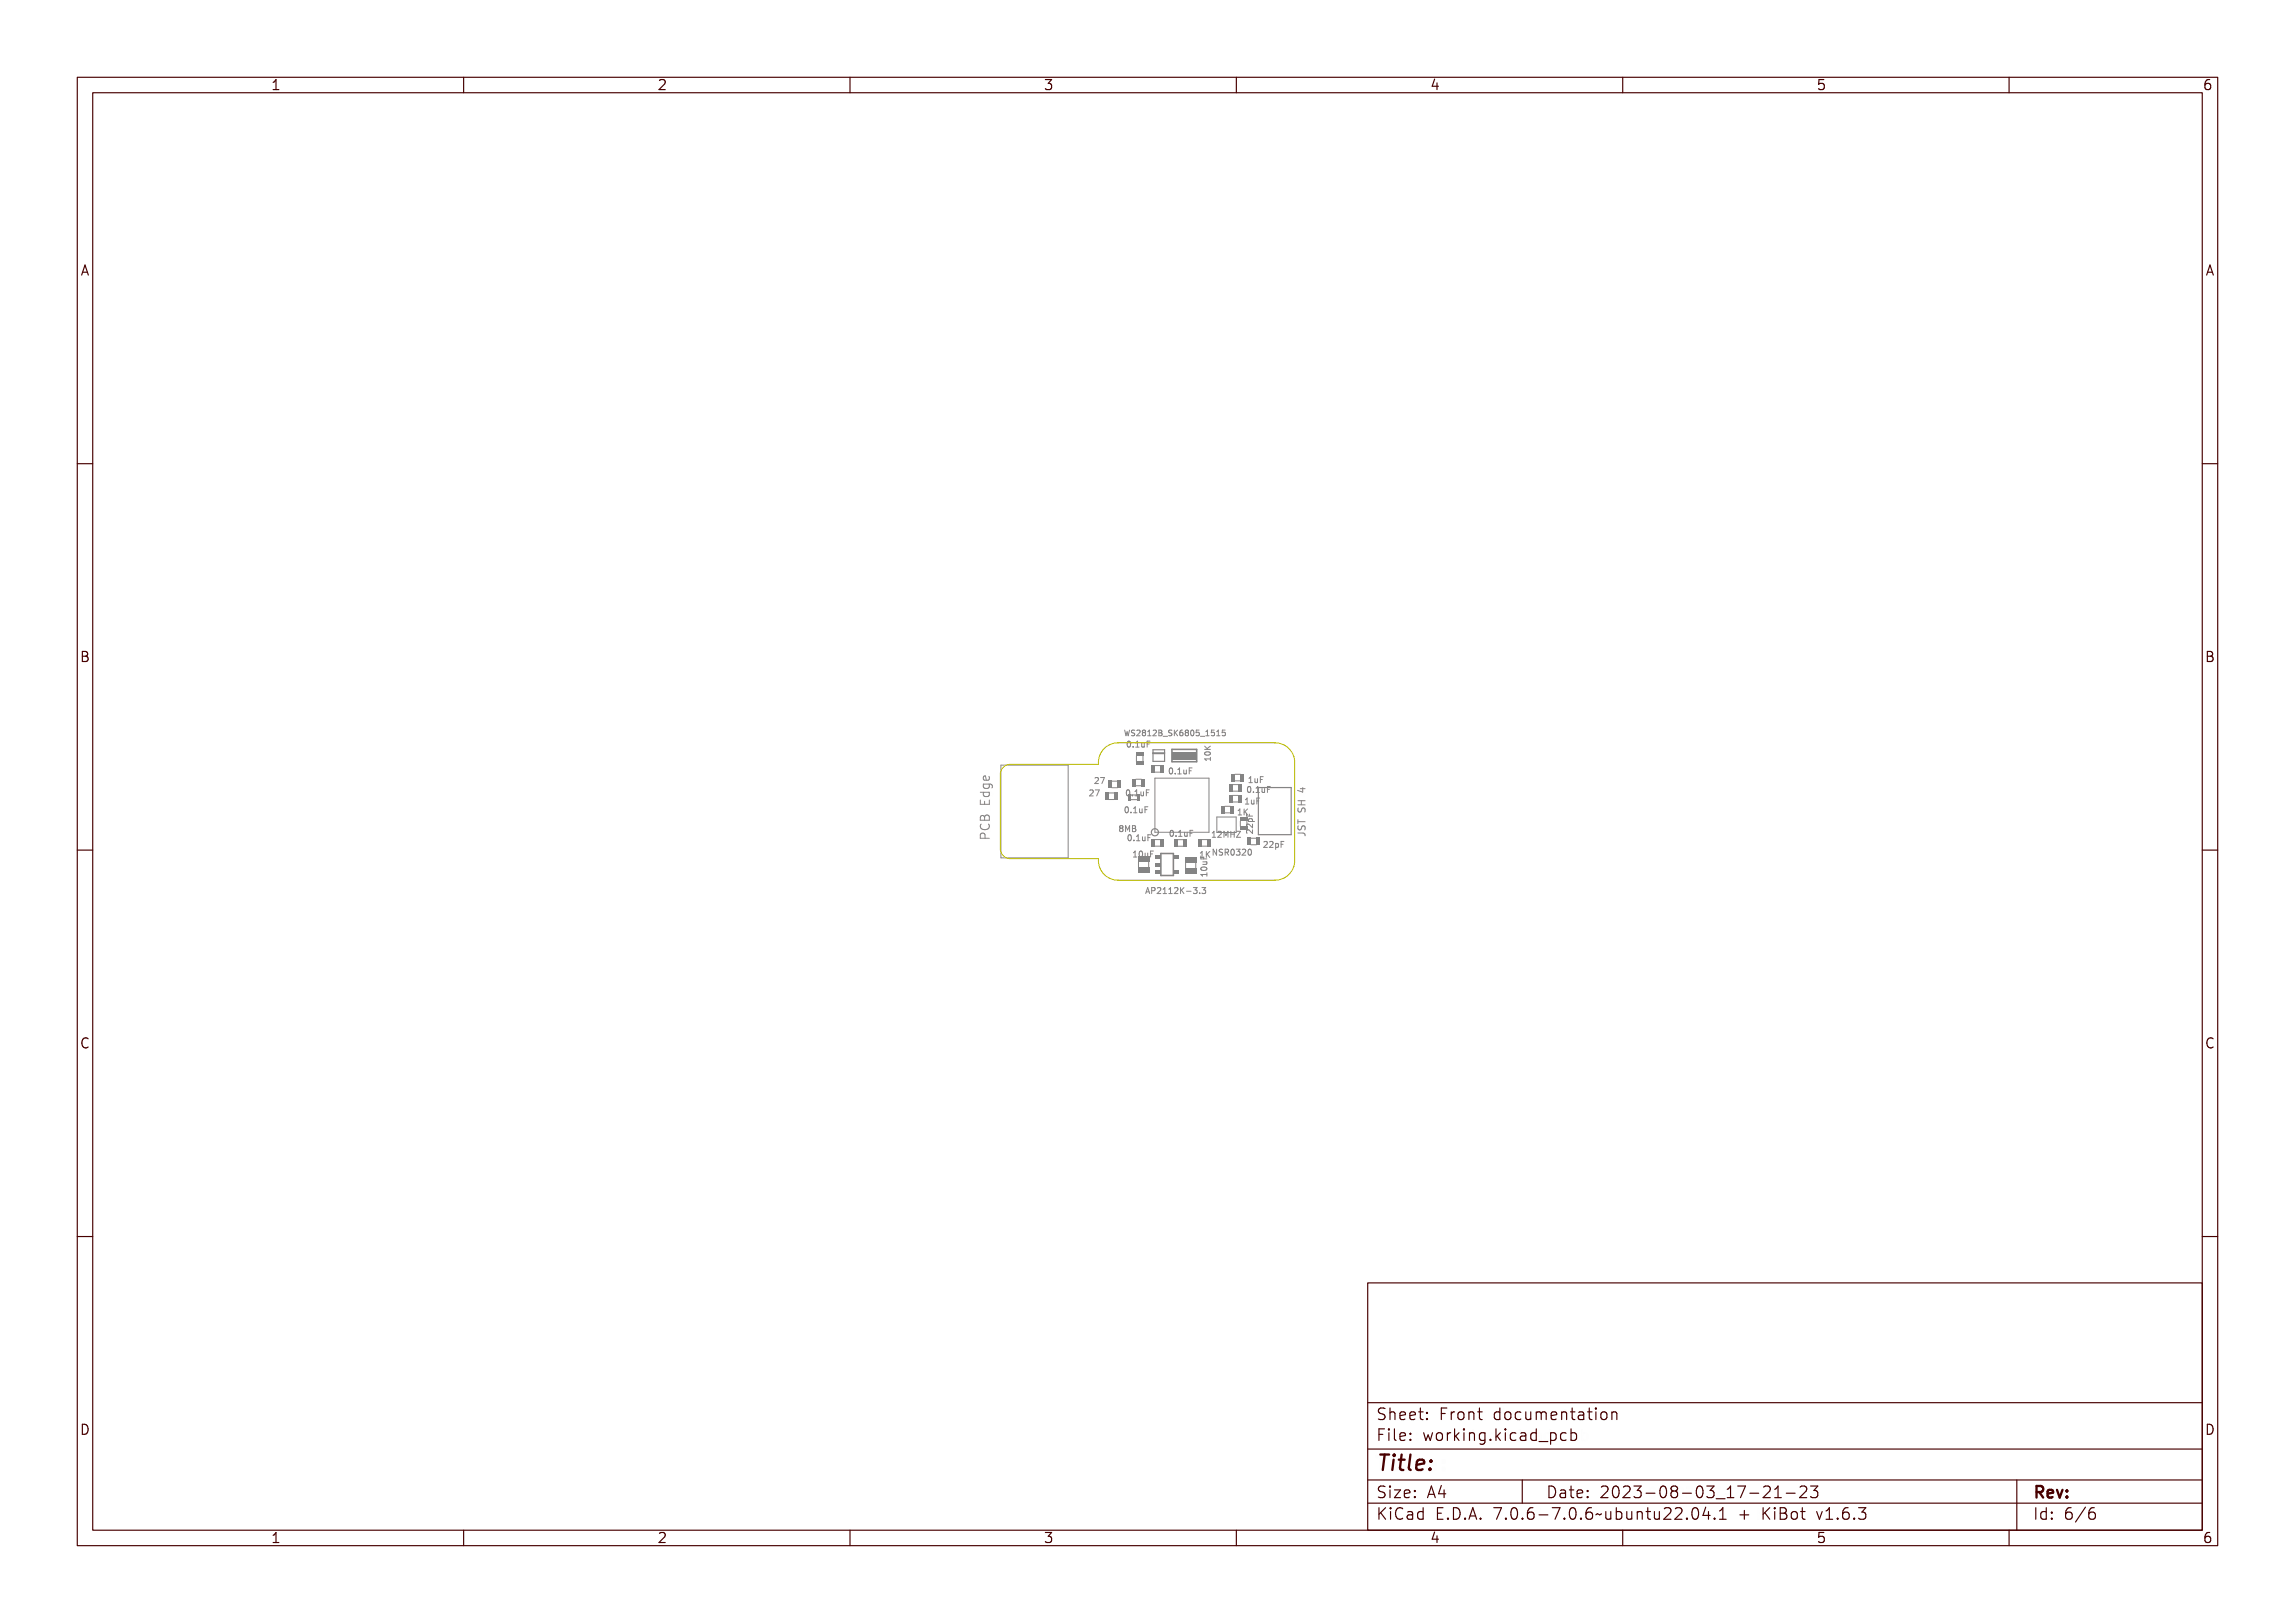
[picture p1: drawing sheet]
<svg xmlns="http://www.w3.org/2000/svg" width="297mm" height="210mm" viewBox="0 0 297 210" stroke-linecap="round" stroke-linejoin="round" font-family="sans-serif">
<defs><g id="words">
<text font-size="2.7" fill="#480000" x="178" y="190.3">Title:</text>
<g font-size="2" fill="#480000">
<text x="178" y="183.7">Sheet: Front documentation</text>
<text x="178" y="186.5">File: working.kicad_pcb</text>
<text x="178" y="193.9">Size: A4</text>
<text x="178" y="196.6">KiCad E.D.A. 7.0.6-7.0.6~ubuntu22.04.1 + KiBot v1.6.3</text>
<text x="200" y="193.9">Date: 2023-08-03_17-21-23</text>
<text x="263" y="196.6">Id: 6/6</text>
<text x="263" y="193.9">Rev:</text>
</g>
<g font-size="1.7" fill="#480000">
<text x="35" y="11.7">1</text>
<text x="85" y="11.7">2</text>
<text x="135" y="11.7">3</text>
<text x="185" y="11.7">4</text>
<text x="235" y="11.7">5</text>
<text x="285" y="11.7">6</text>
<text x="10.5" y="35.7">A</text>
<text x="285.5" y="35.7">A</text>
<text x="10.5" y="85.6">B</text>
<text x="285.5" y="85.6">B</text>
<text x="10.5" y="135.7">C</text>
<text x="285.5" y="135.7">C</text>
<text x="10.5" y="185.6">D</text>
<text x="285.5" y="185.6">D</text>
<text x="35" y="199.7">1</text>
<text x="85" y="199.7">2</text>
<text x="135" y="199.7">3</text>
<text x="185" y="199.7">4</text>
<text x="235" y="199.7">5</text>
<text x="285" y="199.7">6</text>
</g>
<g font-size="1" fill="#848484">
<text x="145.4" y="95.2">WS2812B_SK6805_1515</text>
<text x="141.8" y="101.4">27</text>
<text x="145.8" y="96.7">0.1uF</text>
<text x="151.1" y="100.2">0.1uF</text>
<text x="161.5" y="101.3">1uF</text>
<text x="141.1" y="103">27</text>
<text x="144.7" y="107.6">8MB</text>
<text x="145.4" y="105.2">0.1uF</text>
<text x="145.6" y="103">0.1uF</text>
<text x="160.1" y="105.5">1K</text>
<text x="161" y="104.1">1uF</text>
<text x="161.3" y="102.6">0.1uF</text>
<text x="162.1" y="107.6" transform="rotate(-90 162.1 107.6)">22pF</text>
<text x="145.9" y="108.8">0.1uF</text>
<text x="146.5" y="110.9">10uF</text>
<text x="151.4" y="108.2">0.1uF</text>
<text x="155.2" y="111">1K</text>
<text x="157.6" y="108.4">12MHZ</text>
<text x="157.8" y="110.7">NSR0320</text>
<text x="163.4" y="109.7">22pF</text>
<text x="148.2" y="115.7">AP2112K-3.3</text>
</g>
</g></defs>
<g fill="none" stroke="#848484" stroke-width=".13">
<path d="M145.4 94.5h.1l.1 .6v-.4h.1l.1 .4 .1-.6h.1l-.1 .7h-.1l-.1-.4-.1 .4h-.1zM146 96a.22 .22 0 0 1 .3 0l.1 .3a.31 .31 0 0 1-.2 .4 .45 .45 0 0 1-.2-.7zM146.1 96a.31 .31 0 0 1 .2 .3 .31 .31 0 0 1-.2 .3l-.1-.3zM146.1 94.6l.2-.1h.2l-.1 .1a.15 .15 0 0 0-.2 0 .15 .15 0 0 0 .1 .2 .22 .22 0 0 1 .1 .4 .22 .22 0 0 1-.3-.1 .17 .17 0 0 0 .2 .1 .17 .17 0 0 0 0-.3 .23 .23 0 0 1-.2-.1 .23 .23 0 0 1 0-.2zM146.7 94.6a.26 .26 0 0 1 .4 0 .26 .26 0 0 1-.2 .4l-.1 .2h.3h-.5l.3-.3a.18 .18 0 0 0 0-.3 .18 .18 0 0 0-.2 .1zM146.7 96.5h.1v.2h-.1zM147.2 96l.3-.1v.7h.1v.1h-.4v-.1h.2v-.6l-.2 .1zM147.3 94.6a.2 .2 0 0 1 .3-.1 .21 .21 0 0 1-.1 .4 .21 .21 0 0 1 .1 .3 .21 .21 0 0 1-.3 0 .21 .21 0 0 1 .1-.3l-.1-.1zM147.8 96.1h.1v.5h.1l.1-.1v-.4h.1v.6l-.1-.1a.18 .18 0 0 1-.2 .1 .18 .18 0 0 1-.1-.2zM147.9 94.6l.2-.1v.7h.2h-.4h.1v-.6h-.1zM148.4 94.6a.26 .26 0 0 1 .4 0 .26 .26 0 0 1-.1 .4l-.2 .2h.4h-.5l.3-.3a.18 .18 0 0 0 0-.3 .18 .18 0 0 0-.3 .1zM148.5 95.9h.4v.1h-.3v.3h.3h-.3v.4h-.1z"/>
<path d="M149 94.5h.2a.17 .17 0 0 1 .3 .1 .18 .18 0 0 1-.2 .3 .2 .2 0 0 1 .2 .2 .2 .2 0 0 1-.3 .1h-.2zM149.1 94.9h.1a.13 .13 0 0 1 .2 .1 .14 .14 0 0 1-.2 .2h-.1zM149.1 94.6h.1a.11 .11 0 0 1 .2 .1 .11 .11 0 0 1-.2 .1h-.1zM149.5 95.4l.6 .1zM150.3 94.6l.2-.1h.1v.1a.15 .15 0 0 0-.3 0 .15 .15 0 0 0 .2 .2 .22 .22 0 0 1 .1 .4 .22 .22 0 0 1-.4-.1 .17 .17 0 0 0 .2 .1 .17 .17 0 0 0 .1-.3 .23 .23 0 0 1-.3-.1 .23 .23 0 0 1 .1-.2zM150.8 94.5h.1v.3l.3-.3h.1l-.3 .3 .3 .4h-.1l-.2-.3-.1 .3h-.1zM151.3 99.5a.22 .22 0 0 1 .3 0l.1 .3a.31 .31 0 0 1-.2 .4 .45 .45 0 0 1-.2-.7zM151.4 99.5a.31 .31 0 0 1 .2 .3 .31 .31 0 0 1-.2 .3l-.1-.3zM151.4 94.6l.2-.1h.2v.1a.21 .21 0 0 0-.3 0 .21 .21 0 0 0 0 .3 .24 .24 0 0 1 .3 0 .24 .24 0 0 1-.1 .4 .24 .24 0 0 1-.3-.3zM152 94.6a.21 .21 0 0 1 .4-.1 .21 .21 0 0 1-.1 .4 .21 .21 0 0 1 .1 .3 .21 .21 0 0 1-.4 0 .21 .21 0 0 1 .1-.3l-.1-.1zM152.5 99.5l.3-.1v.7h.1v.1h-.4v-.1h.2v-.6h-.2zM152.6 94.6l.1-.1a.35 .35 0 0 1 .3 .4 .35 .35 0 0 1-.3 .3l-.1-.2z"/>
<path d="M152.7 94.6a.3 .3 0 0 1 .2 .3 .3 .3 0 0 1-.2 .3v-.3zM153.1 99.6h.1v.4l.1 .1 .1-.1v-.4h.1v.6l-.1-.1a.18 .18 0 0 1-.2 .1 .18 .18 0 0 1-.1-.2zM153.2 94.5h.3v.1h-.2v.2a.24 .24 0 0 1 .3 .1 .24 .24 0 0 1-.1 .3 .24 .24 0 0 1-.4-.1 .19 .19 0 0 0 .3 .1 .19 .19 0 0 0 .1-.3 .19 .19 0 0 0-.3 0zM153.7 95.4l.6 .1zM153.8 99.4h.4v.1h-.3v.2h.3v.1h-.3v.4h-.1zM154.4 94.6l.2-.1v.7h.2h-.4h.1v-.6h-.1zM155 94.5h.3v.1h-.3v.2a.24 .24 0 0 1 .4 .1 .24 .24 0 0 1-.2 .3 .24 .24 0 0 1-.3-.1 .19 .19 0 0 0 .3 .1 .19 .19 0 0 0 0-.3 .19 .19 0 0 0-.2 0zM155.6 94.6l.2-.1v.7h.2h-.4h.1v-.6h-.1zM155.9 97h.7M155.9 96.5l.4 .5M155.9 97.4a.36 .36 0 0 1 .5-.2 .36 .36 0 0 1 .2 .4 .36 .36 0 0 1-.4 .2 .36 .36 0 0 1-.3-.4zM156 98.2h.6v-.1h.1v.4h-.1v-.2h-.6l.1 .2h-.1z"/>
<path d="M156 96.8l.2 .3 .5-.3v.1l-.4 .3h.4v.1h-.7v-.1h.3l-.3-.3zM156 97.5h.3a.29 .29 0 0 1 .4 .2 .42 .42 0 0 1-.4 .2 .42 .42 0 0 1-.4-.2zM156 97.7a.33 .33 0 0 1 .6 .1 .33 .33 0 0 1-.6-.1zM156.1 94.5h.4v.1h-.3v.2a.24 .24 0 0 1 .3 .1 .24 .24 0 0 1-.1 .3 .24 .24 0 0 1-.3-.1 .19 .19 0 0 0 .3 .1 .19 .19 0 0 0 0-.3 .19 .19 0 0 0-.3 0zM156.6 98v.4M156.6 98.2h-.7l.2 .2M156.6 96.5l-.4 .4M156.8 94.5h.3M156.9 94.7h.1l.2 .2-.1 .2-.2 .1M157.5 95.2h.4M157.5 94.7l.2-.2v.7M158.5 94.5h-.3v.3h.3v.3l-.1 .1-.2-.1"/>
<path d="M126.9 103.5v.6h1.1v-.6M126.9 102.5h1.1M126.9 105.6l.3-.1 .2 .2a.31 .31 0 0 1 .3-.2 .31 .31 0 0 1 .3 .2v.4h-1.1zM127 106.6a.47 .47 0 0 0 0 .6 .47 .47 0 0 0 .5 .2 .44 .44 0 0 0 .5-.3 .44 .44 0 0 0-.1-.5M127 103.3h1.2v.2h-.1l.1 .1a.42 .42 0 0 1-.5 .5 .42 .42 0 0 1-.3-.6h-.4zM127 104.2h.2v.6h.3v-.5h.1v.5h.5v-.6h.1v.7h-1.2zM127.1 107.1h.1v.1a.47 .47 0 0 0 .4 .4 .47 .47 0 0 0 .5-.4l-.1-.1h.1a.56 .56 0 0 1-.5 .7 .56 .56 0 0 1-.5-.7zM127.1 106.2l.3-.1 .2 .2a.31 .31 0 0 1 .4-.2 .31 .31 0 0 1 .2 .4v.3h-1.2zM127.1 108a.38 .38 0 0 1 .5 0 .38 .38 0 0 1 .1 .5h.5v.2h-1.2zM127.2 106.3h.3v.4h-.3zM127.2 108.2h.3l.1 .3h-.4zM127.3 101.5h.9l.2 .2v.3"/>
<path d="M127.3 101.5v.3l.2 .2h.3l.2-.1v-.4M127.3 102.5v.3l.2 .3h.3l.2-.1v-.5M127.3 102.4h.8a.41 .41 0 0 1 .4 .6h-.2a.29 .29 0 0 0 .1-.3 .29 .29 0 0 0-.4-.2l.2 .1a.41 .41 0 0 1-.5 .5 .41 .41 0 0 1-.4-.5l.1-.1h-.1zM127.4 101.5l.4-.1v.6a.33 .33 0 0 0 .3-.2 .33 .33 0 0 0-.1-.4h.1a.44 .44 0 0 1-.3 .8 .44 .44 0 0 1-.4-.7zM127.4 103.7v.4M127.4 105.7v.4M127.5 108.5l-.1-.6-.1-.1-.3 .1-.1 .1v.5h1.1M127.5 101.6h.2v.4l-.3-.1zM127.5 103.5h.4l.2 .1a.31 .31 0 0 1-.3 .3 .31 .31 0 0 1-.4-.3zM127.5 102.6h.4l.2 .1a.3 .3 0 0 1-.4 .3 .3 .3 0 0 1-.3-.3zM127.7 106.3h.3l.1 .4h-.5zM128 100.5v.3l-.1 .2-.6-.1v-.4l.2-.1 .1 .6"/>
<path d="M143.4 102.6h.8M143.4 103.5h.8M144.9 106.9a.21 .21 0 0 1 .3 0 .21 .21 0 0 1-.1 .3 .22 .22 0 0 1 .1 .4 .22 .22 0 0 1-.3 0 .22 .22 0 0 1 0-.4l-.1-.1zM145.4 106.9h.1l.1 .4 .2-.4h.1v.7h-.1v-.6l-.1 .4h-.1l-.1-.4v.6h-.1zM145.5 104.5a.22 .22 0 0 1 .4 0l.1 .3a.31 .31 0 0 1-.3 .4 .45 .45 0 0 1-.2-.7zM145.7 104.5a.31 .31 0 0 1 .2 .3 .31 .31 0 0 1-.2 .3l-.1-.3zM145.7 102.3a.22 .22 0 0 1 .4 0v.3a.31 .31 0 0 1-.2 .4 .45 .45 0 0 1-.2-.7zM145.8 102.3a.31 .31 0 0 1 .2 .3 .31 .31 0 0 1-.2 .3v-.3zM146 106.9h.3a.18 .18 0 0 1 .2 .1 .18 .18 0 0 1-.1 .2 .21 .21 0 0 1 .1 .3 .21 .21 0 0 1-.2 .1h-.3zM146.1 108.1a.22 .22 0 0 1 .3 0l.1 .3a.31 .31 0 0 1-.2 .4 .45 .45 0 0 1-.2-.7zM146.1 107.3h.2a.14 .14 0 0 1 .1 .1 .14 .14 0 0 1-.1 .2h-.2zM146.1 107h.2a.12 .12 0 0 1 .1 .1 .12 .12 0 0 1-.1 .1h-.2z"/>
<path d="M146.2 108.2a.31 .31 0 0 1 .2 .2 .31 .31 0 0 1-.2 .3l-.1-.3zM146.3 105h.1v.2h-.1zM146.5 102.8h.1v.2h-.1zM146.6 110.2h.3v.6h.2v.1h-.5v-.1h.2v-.5h-.2zM146.8 104.5l.3-.1v.7h.1v.1h-.4v-.1h.2v-.6l-.2 .1zM146.8 107.2l.2 .2-.2 .2M146.8 108.7h.1v.1h-.1zM146.9 106.9l.1 .1-.1 .2M147 102.3l.2-.1v.7h.2v.1h-.4v-.1h.1v-.6l-.1 .1zM147.3 110.3a.22 .22 0 0 1 .3 0l.1 .3a.31 .31 0 0 1-.3 .3 .45 .45 0 0 1-.1-.6zM147.3 108.1h.3v.6h.1v.1h-.4v-.1h.2v-.5h-.2zM147.4 110.3a.31 .31 0 0 1 .2 .3 .31 .31 0 0 1-.2 .2l-.1-.2z"/>
<path d="M147.4 104.6h.1v.5h.1l.1-.1v-.4h.1v.6l-.1-.1a.18 .18 0 0 1-.2 .1 .18 .18 0 0 1-.1-.2zM147.6 102.4h.1v.5h.1l.1-.1v-.4h.1v.6l-.1-.1a.18 .18 0 0 1-.2 .1 .18 .18 0 0 1-.1-.2zM147.9 110.4l.1 .4 .1 .1 .1-.1v-.4h.1v.5l-.1-.1a.18 .18 0 0 1-.2 .1 .18 .18 0 0 1-.1-.2zM147.9 108.3h.1v.4l.1 .1 .1-.1v-.4h.1v.5l-.1-.1a.18 .18 0 0 1-.2 .1 .18 .18 0 0 1-.1-.2zM148 104.4h.5v.1h-.4v.3h.3h-.3v.4h-.1zM148.2 102.2h.4v.1h-.3v.3h.3h-.3v.4h-.1zM148.4 114.9h.1l.3 .8h-.1l-.1-.2h-.3v.2h-.1zM148.5 115l.1 .4h-.2zM148.5 110.2h.4v.1h-.3v.2h.3v.1h-.3v.3h-.1zM148.6 108.1h.4v.1h-.3v.2h.3v.1h-.3v.3h-.1zM148.9 114.9h.2a.25 .25 0 0 1 .3 .3 .25 .25 0 0 1-.4 .2v.3h-.1zM149 115h.1a.14 .14 0 0 1 .2 .1 .14 .14 0 0 1-.2 .2h-.1z"/>
<path d="M149.5 114.9a.27 .27 0 0 1 .4 .1 .27 .27 0 0 1-.1 .4l-.2 .2h.3v.1h-.4l.3-.4a.18 .18 0 0 0 0-.3 .18 .18 0 0 0-.3 0zM150.2 114.9h.2v.7h.2v.1h-.4v-.1h.1v-.6h-.1zM150.8 114.9h.3v.7h.1v.1h-.4v-.1h.2v-.6h-.2zM151.4 114.9a.27 .27 0 0 1 .4 .1 .27 .27 0 0 1-.2 .4l-.1 .2h.3v.1h-.4l.2-.4a.19 .19 0 0 0 .1-.3 .19 .19 0 0 0-.3 0zM151.5 107.6a.22 .22 0 0 1 .4 0v.3a.31 .31 0 0 1-.2 .4 .45 .45 0 0 1-.2-.7zM151.6 107.6a.31 .31 0 0 1 .2 .3 .31 .31 0 0 1-.2 .3v-.3zM152 114.9h.1v.3l.3-.3h.1l-.3 .3 .3 .5h-.1l-.2-.4-.1 .4h-.1zM152 100h.1v.2h-.1zM152.3 108.1h.1v.1h-.1zM152.7 115.3h.3v.1h-.3zM152.8 107.5h.2v.7h.2h-.4h.1v-.6h-.1zM153.2 114.9a.23 .23 0 0 1 .4 0 .23 .23 0 0 1-.1 .4 .23 .23 0 0 1 .1 .3 .23 .23 0 0 1-.4-.1 .18 .18 0 0 0 .2 .1 .18 .18 0 0 0 .2-.2 .18 .18 0 0 0-.2-.1v-.1a.15 .15 0 0 0 .2-.1 .15 .15 0 0 0-.1-.2 .15 .15 0 0 0-.2 .1z"/>
<path d="M153.4 107.7h.1v.4l.1 .1 .1-.1v-.4h.1v.5h-.1a.18 .18 0 0 1-.2 .1 .18 .18 0 0 1-.1-.3zM154 107.5h.4v.1h-.3v.2h.3v.1h-.3v.3h-.1zM154 115.5h.2v.2h-.2zM154.5 114.9a.23 .23 0 0 1 .3 0 .23 .23 0 0 1 0 .4 .23 .23 0 0 1 0 .3 .23 .23 0 0 1-.3-.1 .18 .18 0 0 0 .2 .1 .18 .18 0 0 0 .1-.2 .18 .18 0 0 0-.2-.1v-.1a.15 .15 0 0 0 .2-.1 .15 .15 0 0 0-.1-.2 .15 .15 0 0 0-.2 .1zM155.4 112.3a.46 .46 0 0 1 .8 .1 .45 .45 0 0 1-.8 0zM155.4 113.1h.7v-.1h.1v.4h-.1v-.2h-.6l.1 .2h-.1zM155.4 111.1h.1v.3h.3v-.3h.1v.3h.3v.1h-.8zM155.5 112.4h.3a.31 .31 0 0 1 .4 .2 .44 .44 0 0 1-.4 .3 .44 .44 0 0 1-.4-.3zM155.5 112.5a.34 .34 0 0 1 .6 .2 .35 .35 0 0 1-.6-.2zM155.5 114.8h.5l-.2 .3 .2 .1v.3l-.1 .1-.4-.1M155.6 111.8h.6v.1h-.1a.18 .18 0 0 1 .1 .2 .18 .18 0 0 1-.2 .1h-.4v-.1h.5v-.1l-.1-.1h-.4zM155.7 111.5h.5"/>
<path d="M156.1 111.5v.3h-.4M156.2 112.9v.5M156.2 113.2h-.8l.2 .2M156.9 108.3h.4M156.9 107.8l.2-.2v.7M157.4 109.9v.8l-.4-.8v.8M157.7 107.7l.3-.1v.7h.1v.1h-.4v-.1h.2v-.6h-.2zM157.8 109.9h.2l.2 .7v-.7h.1v.8h-.1l-.3-.6v.6h-.1zM158.3 107.7a.27 .27 0 0 1 .4 0 .27 .27 0 0 1-.2 .4l-.1 .2h.3v.1h-.4l.2-.4a.18 .18 0 0 0 .1-.3 .18 .18 0 0 0-.3 .1zM158.5 110l.2-.1 .2 .1h-.1a.14 .14 0 0 0-.2 0 .14 .14 0 0 0 .1 .2 .24 .24 0 0 1 .2 .3 .24 .24 0 0 1-.2 .2 .24 .24 0 0 1-.2-.2 .18 .18 0 0 0 .2 .1 .18 .18 0 0 0 .1-.2 .24 .24 0 0 1-.3-.1 .24 .24 0 0 1 0-.3zM158.9 107.6h.1l.1 .4 .1-.4h.2v.8h-.1v-.7l-.1 .4h-.1l-.2-.4v.7zM159.1 109.9h.2a.21 .21 0 0 1 .2 .2 .21 .21 0 0 1-.1 .2l.2 .4h-.1l-.2-.3h-.1v.3h-.1z"/>
<path d="M159.2 110h.1a.14 .14 0 0 1 .1 .1 .14 .14 0 0 1-.1 .2h-.1zM159.5 107.6h.1v.3h.3v-.3h.1v.8h-.1v-.4h-.3v.4h-.1zM159.8 110a.22 .22 0 0 1 .3 0l.1 .3a.31 .31 0 0 1-.3 .4 .45 .45 0 0 1-.1-.7zM159.9 110a.31 .31 0 0 1 .2 .3 .31 .31 0 0 1-.2 .3l-.1-.3zM160.1 107.6h.5l-.4 .7h.4v.1h-.5l.4-.7h-.4zM160.3 109.9a.23 .23 0 0 1 .4 0 .23 .23 0 0 1-.1 .4 .23 .23 0 0 1 .1 .4 .23 .23 0 0 1-.4-.1 .18 .18 0 0 0 .2 .1 .18 .18 0 0 0 .2-.3 .18 .18 0 0 0-.2-.1v-.1a.15 .15 0 0 0 .2 0 .15 .15 0 0 0-.1-.2 .15 .15 0 0 0-.2 0zM161 110a.27 .27 0 0 1 .4 0 .27 .27 0 0 1-.2 .4l-.1 .2h.3v.1h-.4l.2-.4a.18 .18 0 0 0 0-.3 .18 .18 0 0 0-.2 .1zM161.1 103.4l.3-.1v.7h.1v.1h-.4v-.1h.2v-.6h-.2zM161.4 105.2h.1v.3h.2v-.3h.1v.3h.3v.1h-.7zM161.4 101.9a.22 .22 0 0 1 .4 0v.3a.31 .31 0 0 1-.2 .4 .45 .45 0 0 1-.2-.7zM161.4 107.1a.48 .48 0 0 1 .6 .3v-.3h.1v.4l-.3-.3a.19 .19 0 0 0-.3 0 .19 .19 0 0 0 0 .3h-.1v-.2zM161.4 106.5a.48 .48 0 0 1 .6 .3v-.4h.1v.5l-.3-.3a.19 .19 0 0 0-.3 0 .19 .19 0 0 0 0 .3h-.1v-.2z"/>
<path d="M161.5 101.9a.31 .31 0 0 1 .2 .3 .31 .31 0 0 1-.2 .3l-.1-.3zM161.6 100.6l.3-.1v.7h.1v.1h-.4v-.1h.2v-.6l-.2 .1zM161.6 105.8a.27 .27 0 0 1 .4 0 .27 .27 0 0 1 .1 .3l.2 .1h-.7zM161.6 110a.22 .22 0 0 1 .4 0l.1 .3a.31 .31 0 0 1-.3 .4 .45 .45 0 0 1-.2-.7zM161.7 105.9l.3 .1a.19 .19 0 0 1-.2 .2 .19 .19 0 0 1-.1-.3zM161.7 103.5h.1v.4l.1 .1 .1-.1 .1-.4v.6v-.1a.18 .18 0 0 1-.3 .1 .18 .18 0 0 1-.1-.2zM161.8 110a.31 .31 0 0 1 .2 .3 .31 .31 0 0 1-.2 .3l-.1-.3zM162.1 102.4h.2v.2h-.2zM162.2 100.7h.1v.5h.1l.1-.1v-.4h.1v.6l-.1-.1a.18 .18 0 0 1-.2 .1 .18 .18 0 0 1-.1-.2zM162.4 103.3h.4v.1h-.3v.2h.3v.1h-.3v.4h-.1zM162.6 101.9l.3-.1v.7h.2v.1h-.5v-.1h.2v-.6h-.2zM162.8 100.5h.5v.1h-.4v.3h.3h-.3v.4h-.1z"/>
<path d="M163.2 102h.1v.4l.1 .1 .2-.1v-.4h.1v.6l-.1-.1a.18 .18 0 0 1-.3 .1 .18 .18 0 0 1-.1-.2zM163.5 109a.27 .27 0 0 1 .4 0 .27 .27 0 0 1-.1 .4l-.2 .2h.3v.1h-.4l.2-.4a.19 .19 0 0 0 .1-.3 .19 .19 0 0 0-.3 .1zM163.9 101.8h.4v.1h-.3v.2h.3v.1h-.3v.4h-.1zM164.1 109a.27 .27 0 0 1 .4 0 .27 .27 0 0 1-.1 .4l-.2 .2h.4v.1h-.5l.3-.4a.18 .18 0 0 0 0-.3 .18 .18 0 0 0-.3 .1zM164.7 109.1l.1 .1a.22 .22 0 0 1 .3-.1 .22 .22 0 0 1 .1 .3l-.1 .3-.3-.1v.3h-.1zM164.9 109.2a.19 .19 0 0 1 .2 .2 .19 .19 0 0 1-.2 .2zM165.4 108.9h.4v.1h-.3v.2h.3v.1h-.3v.4h-.1zM168 107.8h.6a.3 .3 0 0 1 .3 .3M168 106.1v.5M168 106.3h.9M168 104.1h.9M168 103.6h.9"/>
<path d="M168 104.5v.4l.1 .1h.2l.2-.4 .2-.1 .2 .2v.4M168 106.9v.3l.1 .2 .3-.1 .1-.4h.3l.1 .1v.4M168.1 107.8h.6a.33 .33 0 0 1 .3 .5h-.2a.21 .21 0 0 0 .1-.3 .21 .21 0 0 0-.2-.1h-.5v.2h-.1zM168.1 106.1h.1v.3h.8v.1h-.8v.3h-.1zM168.1 103.9h.9v.1h-.4v.4h.4v.1h-.9v-.1h.4v-.4h-.4zM168.1 102.5h.6v-.1h.1v.1h.2v.1h-.2v.4h-.1l-.6-.3zM168.1 107h.2a.2 .2 0 0 0-.1 .2 .2 .2 0 0 0 .3 .1 .3 .3 0 0 1 .2-.4 .3 .3 0 0 1 .3 .2 .3 .3 0 0 1-.1 .4 .21 .21 0 0 0 .1-.3 .21 .21 0 0 0-.4-.1 .3 .3 0 0 1-.3 .4 .3 .3 0 0 1-.2-.5zM168.1 104.7h.2a.2 .2 0 0 0-.1 .3 .2 .2 0 0 0 .3 .1 .3 .3 0 0 1 .2-.4 .3 .3 0 0 1 .3 .2 .3 .3 0 0 1-.1 .3 .21 .21 0 0 0 .1-.3 .21 .21 0 0 0-.4 0 .3 .3 0 0 1-.3 .3 .3 .3 0 0 1-.2-.5zM168.2 102.6h.5v.3zM168.3 102h.6M168.4 103.6v.5M168.6 101.9v.6l-.7-.2"/>
<circle cx="146.2" cy="96.3" r=".07"/>
<circle cx="147.5" cy="94.7" r=".12"/>
<circle cx="147.5" cy="95" r=".14"/>
<circle cx="151.5" cy="99.8" r=".07"/>
<circle cx="151.6" cy="95" r=".16"/>
<circle cx="152.2" cy="94.7" r=".12"/>
<circle cx="152.2" cy="95" r=".14"/>
<circle cx="152.8" cy="94.9" r=".06"/>
<circle cx="156.3" cy="97.7" r=".06"/>
<circle cx="145" cy="107.1" r=".13"/>
<circle cx="145" cy="107.4" r=".15"/>
<circle cx="145.7" cy="104.8" r=".07"/>
<circle cx="145.9" cy="102.6" r=".07"/>
<circle cx="146.3" cy="108.4" r=".07"/>
<circle cx="147.4" cy="110.5" r=".07"/>
<circle cx="151.7" cy="107.9" r=".07"/>
<circle cx="155.8" cy="112.6" r=".07"/>
<circle cx="159.9" cy="110.3" r=".07"/>
<circle cx="161.6" cy="102.2" r=".07"/>
<circle cx="161.8" cy="110.3" r=".07"/>
</g>
<g fill="#848484">
<path d="M143 102.6h.5v.9h-.5z" fill-rule="evenodd"/>
<path d="M144.1 102.6h.5v.9h-.5z" fill-rule="evenodd"/>
</g>
<path d="M153.4 111.6v.8M154.7 111.6v.8" fill="none" stroke="#848484" stroke-width=".13"/>
<g fill="#848484">
<path d="M153.4 110.9h1.4v.7h-1.4z" fill-rule="evenodd"/>
<path d="M153.4 112.3h1.4v.8h-1.4z" fill-rule="evenodd"/>
</g>
<path d="M149.4 99.9h.8M149.4 99.1h.8" fill="none" stroke="#848484" stroke-width=".13"/>
<g fill="#848484">
<path d="M150.1 99h.5v1h-.5z" fill-rule="evenodd"/>
<path d="M149 99h.5v1h-.5z" fill-rule="evenodd"/>
</g>
<path d="M159.5 102.9h.7M159.5 103.8h.7" fill="none" stroke="#848484" stroke-width=".13"/>
<g fill="#848484">
<path d="M159 102.9h.5v.9h-.5z" fill-rule="evenodd"/>
<path d="M160.2 102.9h.5v.9h-.5z" fill-rule="evenodd"/>
</g>
<path d="M147 100.8h.7M147 101.7h.7" fill="none" stroke="#848484" stroke-width=".13"/>
<g fill="#848484">
<path d="M146.5 100.8h.5v.9h-.5z" fill-rule="evenodd"/>
<path d="M147.7 100.8h.5v.9h-.5z" fill-rule="evenodd"/>
</g>
<path d="M159.8 100.2h.7M159.8 101h.7" fill="none" stroke="#848484" stroke-width=".13"/>
<g fill="#848484">
<path d="M159.3 100.1h.5v1h-.5z" fill-rule="evenodd"/>
<path d="M160.5 100.1h.5v1h-.5z" fill-rule="evenodd"/>
</g>
<path d="M155.5 108.6h.7M155.5 109.5h.7" fill="none" stroke="#848484" stroke-width=".13"/>
<g fill="#848484">
<path d="M155 108.6h.5v.9h-.5z" fill-rule="evenodd"/>
<path d="M156.2 108.6h.5v.9h-.5z" fill-rule="evenodd"/>
</g>
<path d="M159.5 101.5h.7M159.5 102.4h.7" fill="none" stroke="#848484" stroke-width=".13"/>
<g fill="#848484">
<path d="M159 101.5h.5v.9h-.5z" fill-rule="evenodd"/>
<path d="M160.2 101.5h.5v.9h-.5z" fill-rule="evenodd"/>
</g>
<path d="M143.9 101.1h.7M143.9 101.9h.7M149.5 100.7h7v7h-7z" fill="none" stroke="#848484" stroke-width=".13"/>
<circle cx="149.5" cy="107.7" r=".46" fill="none" stroke="#848484" stroke-width=".15"/>
<g fill="#848484">
<path d="M143.4 101h.5v1h-.5z" fill-rule="evenodd"/>
<path d="M144.6 101h.5v1h-.5z" fill-rule="evenodd"/>
</g>
<path d="M149.2 97h1.5v1.5h-1.5zM149.2 97.5h1.5M149.2 97.4h1.5" fill="none" stroke="#848484" stroke-width=".15"/>
<path d="M147.1 97.8v.7M147.9 97.8v.7" fill="none" stroke="#848484" stroke-width=".13"/>
<g fill="#848484">
<path d="M147 97.3h1v.5h-1z" fill-rule="evenodd"/>
<path d="M147 98.5h1v.5h-1z" fill-rule="evenodd"/>
</g>
<path d="M151.7 97h3.2v1.6h-3.2z" fill="none" stroke="#848484" stroke-width=".2"/>
<path d="M151.7 97.3h3.1v1h-3.1z" fill-rule="evenodd" fill="#848484"/>
<path d="M150.2 110.4h1.7v2.9h-1.7z" fill="none" stroke="#848484" stroke-width=".2"/>
<g fill="#848484">
<path d="M151.9 110.7h.6v.5h-.6z" fill-rule="evenodd"/>
<path d="M149.5 110.7h.7v.5h-.7z" fill-rule="evenodd"/>
<path d="M149.5 111.6h.7v.5h-.7z" fill-rule="evenodd"/>
<path d="M151.9 112.6h.6v.5h-.6z" fill-rule="evenodd"/>
<path d="M149.5 112.6h.7v.5h-.7z" fill-rule="evenodd"/>
</g>
<path d="M157.5 105.7h2.5v2h-2.5zM160.5 106.2v.7" fill="none" stroke="#848484" stroke-width=".13"/>
<g fill="#848484">
<path d="M160.5 106.9h.9v.5h-.9z" fill-rule="evenodd"/>
<path d="M160.5 105.8h.9v.5h-.9z" fill-rule="evenodd"/>
</g>
<path d="M149.4 108.6h.7M149.4 109.5h.7" fill="none" stroke="#848484" stroke-width=".13"/>
<g fill="#848484">
<path d="M148.9 108.6h.5v.9h-.5z" fill-rule="evenodd"/>
<path d="M150.1 108.6h.5v.9h-.5z" fill-rule="evenodd"/>
</g>
<path d="M158.5 105.2h.7M158.5 104.3h.7" fill="none" stroke="#848484" stroke-width=".13"/>
<g fill="#848484">
<path d="M159.2 104.3h.5v.9h-.5z" fill-rule="evenodd"/>
<path d="M158 104.3h.5v.9h-.5z" fill-rule="evenodd"/>
</g>
<path d="M146.3 103.5h.9" fill="none" stroke="#848484" stroke-width=".13"/>
<g fill="#848484">
<path d="M145.9 102.8h.4v.8h-.4z" fill-rule="evenodd"/>
<path d="M147.2 102.8h.3v.8h-.3z" fill-rule="evenodd"/>
</g>
<path d="M147.3 111.5v.7M148.7 111.5v.7" fill="none" stroke="#848484" stroke-width=".13"/>
<g fill="#848484">
<path d="M147.3 110.8h1.4v.7h-1.4z" fill-rule="evenodd"/>
<path d="M147.3 112.2h1.4v.8h-1.4z" fill-rule="evenodd"/>
</g>
<path d="M152.5 109.5h.7M152.5 108.6h.7" fill="none" stroke="#848484" stroke-width=".13"/>
<g fill="#848484">
<path d="M153.2 108.6h.5v.9h-.5z" fill-rule="evenodd"/>
<path d="M152 108.6h.5v.9h-.5z" fill-rule="evenodd"/>
</g>
<path d="M162.8 101.9h4.3v6.1h-4.3z" fill="none" stroke="#848484" stroke-width=".15"/>
<path d="M161.9 109.3h.7M161.9 108.5h.7" fill="none" stroke="#848484" stroke-width=".13"/>
<g fill="#848484">
<path d="M162.6 108.4h.5v1h-.5z" fill-rule="evenodd"/>
<path d="M161.4 108.4h.5v1h-.5z" fill-rule="evenodd"/>
</g>
<path d="M129.5 99h8.7v12h-8.7z" fill="none" stroke="#848484" stroke-width=".13"/>
<path d="M130 99.2l.7-.3h11.5a2.56 2.56 0 0 1 2.5-2.8h20.3a2.54 2.54 0 0 1 2.6 2.6v12.7a2.54 2.54 0 0 1-2.6 2.5h-20.3a2.56 2.56 0 0 1-2.5-2.8h-11.5a1.27 1.27 0 0 1-1.2-1.3v-9.6v-.4z" fill="none" stroke="#c2c200" stroke-width=".13"/>
<g fill="none" stroke="#480000" stroke-width=".15">
<path d="M10 10h277v190h-277zM12 12h273v186h-273zM60 10v2M110 10v2M160 10v2M210 10v2M260 10v2M10 60h2M285 60h2M10 110h2M285 110h2M10 160h2"/>
<path d="M285 160h2M177 166h108v32h-108zM60 198v2M110 198v2M160 198v2M177 181.5h108M177 187.5h108M177 191.5h108M177 194.5h108M178.1 195.2h.2v.6l.6-.6h.3l-.6 .6 .6 .8h-.2l-.5-.7-.2 .2v.5h-.2zM178.2 185h.9v.2h-.7v.4h.6v.2h-.6v.7h-.2zM178.3 182.4l.5-.1h.2v.2a.34 .34 0 0 0-.4-.1 .34 .34 0 0 0-.2 .4 .62 .62 0 0 1 .6 .7 .71 .71 0 0 1-.8 .2v-.2a.4 .4 0 0 0 .4 .1 .4 .4 0 0 0 .3-.3l-.4-.2a.4 .4 0 0 1-.3-.3 .4 .4 0 0 1 .1-.4z"/>
<path d="M178.3 192.5l.5-.1h.2v.2a.34 .34 0 0 0-.4-.1 .34 .34 0 0 0-.2 .4 .62 .62 0 0 1 .6 .7 .71 .71 0 0 1-.8 .2v-.2a.4 .4 0 0 0 .4 .1 .4 .4 0 0 0 .3-.3l-.4-.2a.4 .4 0 0 1-.3-.3 .4 .4 0 0 1 .1-.4zM179.4 182.2h.2v.6a.35 .35 0 0 1 .4-.1 .35 .35 0 0 1 .2 .4v.6h-.2v-.8l-.2-.1a.28 .28 0 0 0-.2 .3v.6h-.2zM179.5 185.4h.4v.9h.4v.2h-.9v-.2h.3v-.8h-.2zM179.5 192.8h.4v.9h.4v.1h-.9v-.1h.3v-.8h-.2zM179.5 195.6h.4v.9h.4v.1h-.9v-.1h.3v-.8h-.2zM179.7 184.9h.2v.3h-.2zM179.7 192.3h.2v.3h-.2zM179.7 195.1h.2v.3h-.2zM180.6 184.9h.4v1.3l.1 .1h.3v.2a.4 .4 0 0 1-.5-.4v-1h-.3zM180.6 192.8h.8v.1l-.6 .8h.6v.1h-.8v-.1l.6-.8h-.6zM180.7 182.8a.49 .49 0 0 1 .6-.1 .49 .49 0 0 1 .2 .5h-.8a.42 .42 0 0 0 .3 .4 .42 .42 0 0 0 .4-.1v.2a.6 .6 0 0 1-.8-.1 .6 .6 0 0 1 .1-.8zM180.7 195.4l.3-.2h.2h.3v.2a.43 .43 0 0 0-.6 0 .43 .43 0 0 0-.2 .5 .43 .43 0 0 0 .2 .5 .43 .43 0 0 0 .6 0v.2a.62 .62 0 0 1-.7 0 .62 .62 0 0 1-.3-.7z"/>
<path d="M180.8 182.9l.2-.1a.27 .27 0 0 1 .3 .3h-.6zM181.8 195.6a.5 .5 0 0 1 .6-.1 .5 .5 0 0 1 .2 .5v.6h-.1v-.1a.38 .38 0 0 1-.5 .2 .38 .38 0 0 1-.2-.5 .38 .38 0 0 1 .4-.2h.3a.35 .35 0 0 0-.3-.4 .35 .35 0 0 0-.4 .2zM181.9 182.8a.49 .49 0 0 1 .6-.1 .49 .49 0 0 1 .2 .5h-.8a.42 .42 0 0 0 .3 .4 .42 .42 0 0 0 .5-.1v.2a.6 .6 0 0 1-.9-.1 .6 .6 0 0 1 .1-.8zM181.9 185.5a.49 .49 0 0 1 .6-.1 .49 .49 0 0 1 .2 .5h-.8a.42 .42 0 0 0 .3 .4 .42 .42 0 0 0 .5-.1v.2a.6 .6 0 0 1-.9-.1 .6 .6 0 0 1 .1-.8zM181.9 192.9a.49 .49 0 0 1 .6-.1 .49 .49 0 0 1 .2 .5h-.8a.42 .42 0 0 0 .3 .4 .42 .42 0 0 0 .5-.1v.2a.6 .6 0 0 1-.9-.1 .6 .6 0 0 1 .1-.8zM182 196.2l.5-.1a.31 .31 0 0 1-.2 .4 .31 .31 0 0 1-.4-.1zM182 182.9l.2-.1a.27 .27 0 0 1 .3 .3h-.6zM182 185.6l.2-.1a.27 .27 0 0 1 .3 .3h-.6zM182 193l.2-.1a.27 .27 0 0 1 .3 .3h-.6zM183 195.7l.4-.2 .2 .2v-.6h.2v1.5h-.2v-.1a.42 .42 0 0 1-.5 .1 .42 .42 0 0 1-.2-.5zM183.2 195.8a.23 .23 0 0 1 .4 0v.3a.33 .33 0 0 1-.2 .4 .48 .48 0 0 1-.2-.7zM183.2 182.3h.2v.4h.4v.1h-.4v.7l.1 .1h.3v.1a.41 .41 0 0 1-.6-.3v-.6h-.3v-.1h.3z"/>
<path d="M183.3 185.4h.2v.3h-.2zM183.3 186.2h.2v.3h-.2zM183.3 192.8h.2v.3h-.2zM183.3 193.6h.2v.2h-.2zM184.5 182.7h.2v.3h-.2zM184.5 183.5h.2v.2h-.2zM185.2 185.4h.2l.2 .8 .1-.5h.2l.2 .5 .1-.8h.2l-.2 1.1h-.2l-.2-.7-.2 .7h-.1zM185.4 195.2h.9v.2h-.7v.4h.6v.2h-.6v.5h.7v.1h-.9zM185.7 192.4h.2l.5 1.4h-.2l-.1-.3h-.5l-.1 .3h-.2zM185.8 192.6l.2 .7h-.4zM186.6 182.3h.9v.2h-.7v.4h.6v.2h-.6v.6h-.2zM186.7 185.5a.56 .56 0 0 1 .8 .2 .56 .56 0 0 1-.3 .7 .57 .57 0 0 1-.6-.2 .57 .57 0 0 1 .1-.7z"/>
<path d="M186.8 185.6a.26 .26 0 0 1 .3-.1 .26 .26 0 0 1 .2 .2v.2a.33 .33 0 0 1-.3 .4l-.2-.2zM186.9 196.4h.2v.2h-.2zM187.1 192.4h.2v.9h.2v.2h-.2v.3h-.2v-.3h-.6v-.2zM187.1 192.6v.7h-.4zM187.8 195.2a.76 .76 0 0 1 .9 .7 .76 .76 0 0 1-.9 .7zM188 195.4a.5 .5 0 0 1 .5 .2 .5 .5 0 0 1 0 .5 .39 .39 0 0 1-.5 .4zM188 182.7h.2v.2a.41 .41 0 0 1 .6-.2v.2a.37 .37 0 0 0-.5-.1 .37 .37 0 0 0-.1 .4v.5h-.2zM188 185.4h.2v.2a.41 .41 0 0 1 .6-.2v.2a.37 .37 0 0 0-.5-.1 .37 .37 0 0 0-.1 .4v.6h-.2zM189.1 184.9h.1v.9l.5-.4h.2l-.4 .4 .5 .7h-.2l-.4-.6-.2 .1v.5h-.1zM189.1 182.8a.56 .56 0 0 1 .8 .2 .56 .56 0 0 1-.3 .7 .57 .57 0 0 1-.6-.2 .57 .57 0 0 1 .1-.7zM189.2 182.9a.26 .26 0 0 1 .3-.1 .26 .26 0 0 1 .2 .2v.2a.33 .33 0 0 1-.3 .4l-.2-.2zM189.3 196.4h.3v.2h-.3z"/>
<path d="M190.2 182.7h.2v.1a.35 .35 0 0 1 .4-.1 .35 .35 0 0 1 .3 .4v.6h-.2v-.8l-.2-.1a.28 .28 0 0 0-.3 .3v.6h-.2zM190.3 185.4h.4v.9h.4v.2h-.9v-.2h.4v-.8h-.3zM190.5 195.2h.3l.4 1.4h-.2l-.1-.3h-.5l-.1 .3h-.2zM190.6 184.9h.1v.3h-.1zM190.6 195.4l.2 .7h-.4zM191.4 185.4h.2v.1a.35 .35 0 0 1 .4-.1 .35 .35 0 0 1 .3 .4v.7h-.2v-.9l-.2-.1a.28 .28 0 0 0-.3 .3v.7h-.2zM191.7 182.3h.1v.4h.4v.1h-.4v.7l.1 .1h.3v.1a.41 .41 0 0 1-.5-.3v-.6h-.3v-.1h.3zM191.7 196.4h.3v.2h-.3zM192.7 185.5l.3-.2 .3 .2v-.1h.2v1a.53 .53 0 0 1-.8 .4v-.2a.36 .36 0 0 0 .4 .1 .36 .36 0 0 0 .2-.4l-.2 .1a.51 .51 0 0 1-.5-.2 .51 .51 0 0 1 0-.5zM192.8 185.6a.25 .25 0 0 1 .3-.1 .25 .25 0 0 1 .2 .2v.2a.32 .32 0 0 1-.3 .4 .47 .47 0 0 1-.2-.7zM193.8 195.2h.9l-.5 1.4h-.2l.5-1.2h-.7zM193.9 182.8l.3-.2 .3 .2v-.6h.2v1.5h-.2v-.1a.42 .42 0 0 1-.6 .1 .42 .42 0 0 1-.1-.5z"/>
<path d="M194.1 182.8a.42 .42 0 0 1 .4 .4 .42 .42 0 0 1-.3 .4 .48 .48 0 0 1-.1-.8zM194.1 186.2h.3v.3h-.3zM195.1 184.9h.2v.9l.4-.4h.3l-.5 .4 .5 .7h-.2l-.4-.6-.1 .1v.5h-.2zM195.1 182.8a.56 .56 0 0 1 .8 .2 .56 .56 0 0 1-.3 .7 .57 .57 0 0 1-.6-.2 .57 .57 0 0 1 .1-.7zM195.2 182.9a.26 .26 0 0 1 .3-.1 .26 .26 0 0 1 .2 .2v.2a.33 .33 0 0 1-.3 .4l-.2-.2zM195.3 196.4h.3v.2h-.3zM196.3 185.4h.5v.9h.3v.2h-.9v-.2h.4v-.8h-.3zM196.3 195.4a.45 .45 0 0 1 .5-.2 .45 .45 0 0 1 .3 .5v.2a.51 .51 0 0 1-.2 .6 .51 .51 0 0 1-.6 0l-.1-.6zM196.4 182.8l.5-.2 .2 .1v.2a.4 .4 0 0 0-.6 0 .4 .4 0 0 0 0 .6 .4 .4 0 0 0 .6 0v.2a.58 .58 0 0 1-.8-.1 .58 .58 0 0 1 .1-.8zM196.5 195.4a.39 .39 0 0 1 .4 .5v.2a.29 .29 0 0 1-.3 .4 .29 .29 0 0 1-.2-.4v-.5zM196.6 184.9h.2v.3h-.2zM197 191.5v3"/>
<path d="M197.4 182.7h.2v.8l.2 .1a.28 .28 0 0 0 .3-.3v-.6h.2v1h-.2v-.1a.35 .35 0 0 1-.4 .2 .35 .35 0 0 1-.3-.5zM197.6 185.5l.5-.2 .2 .1v.2a.4 .4 0 0 0-.6 0 .4 .4 0 0 0 0 .6 .4 .4 0 0 0 .6 0v.2a.58 .58 0 0 1-.8-.1 .58 .58 0 0 1 .1-.8zM197.7 196.4h.3v.2h-.3zM198.6 182.7h.1a.21 .21 0 0 1 .2-.1 .21 .21 0 0 1 .2 .2l.2-.2 .1 .1a1.27 1.27 0 0 1 .2 1h-.2v-.8l-.1-.1-.2 .1v.8h-.1v-.8l-.2-.1-.1 .1v.8h-.1zM198.7 185.4a.5 .5 0 0 1 .5-.1 .5 .5 0 0 1 .3 .5v.7h-.2v-.2a.38 .38 0 0 1-.5 .2 .38 .38 0 0 1-.2-.5 .38 .38 0 0 1 .5-.2h.2a.35 .35 0 0 0-.3-.4 .35 .35 0 0 0-.3 .2zM198.7 195.4l.3-.2h.2h.2v.2a.43 .43 0 0 0-.5 0 .43 .43 0 0 0-.1 .5 .44 .44 0 0 1 .6-.1 .44 .44 0 0 1 .1 .6 .47 .47 0 0 1-.6 .3 .47 .47 0 0 1-.3-.5v-.5zM198.8 186l.5-.1a.31 .31 0 0 1-.1 .4 .31 .31 0 0 1-.4-.1zM198.9 195.9a.3 .3 0 0 1 .4 .3 .3 .3 0 0 1-.4 .2l-.1-.2zM199.9 185.5l.3-.2 .3 .2v-.6h.2v1.6h-.2v-.2a.42 .42 0 0 1-.5 .1 .42 .42 0 0 1-.2-.5zM199.9 182.8a.49 .49 0 0 1 .6-.1 .49 .49 0 0 1 .2 .5h-.7a.42 .42 0 0 0 .2 .4 .42 .42 0 0 0 .5-.1v.2a.6 .6 0 0 1-.8-.1 .6 .6 0 0 1 0-.8zM200 196h.5v.2h-.5zM200 185.6a.23 .23 0 0 1 .4 0l.1 .3a.33 .33 0 0 1-.3 .4 .48 .48 0 0 1-.2-.7z"/>
<path d="M200.1 182.9l.2-.1a.27 .27 0 0 1 .3 .3h-.6zM200.1 192.4a.76 .76 0 0 1 1 .7 .76 .76 0 0 1-1 .7zM200.3 192.6a.5 .5 0 0 1 .5 .2 .5 .5 0 0 1 .1 .5 .39 .39 0 0 1-.6 .4zM200.9 186.8h1.2v.1h-1.2zM201 195.2h.9l-.5 1.4h-.2l.5-1.2h-.7zM201.1 182.7h.1v.1a.35 .35 0 0 1 .5-.1 .35 .35 0 0 1 .2 .4v.6h-.2v-.8l-.2-.1a.28 .28 0 0 0-.3 .3v.6h-.1zM201.4 192.8a.5 .5 0 0 1 .6-.1 .5 .5 0 0 1 .2 .5v.6h-.1v-.1a.38 .38 0 0 1-.5 .2 .38 .38 0 0 1-.2-.5 .38 .38 0 0 1 .4-.2h.3a.35 .35 0 0 0-.3-.4 .35 .35 0 0 0-.4 .2zM201.6 193.4l.5-.1a.31 .31 0 0 1-.2 .4 .31 .31 0 0 1-.4-.1zM202.2 185.4h.2v.1a.42 .42 0 0 1 .6-.1 .42 .42 0 0 1 .1 .5 .42 .42 0 0 1-.1 .5 .42 .42 0 0 1-.6-.1v.6h-.2zM202.5 182.3h.2v.4h.4v.1h-.4v.7l.1 .1h.3v.1a.41 .41 0 0 1-.6-.3v-.6h-.3v-.1h.3zM202.5 185.6a.24 .24 0 0 1 .3-.1 .24 .24 0 0 1 .1 .2l.1 .2a.32 .32 0 0 1-.3 .4 .48 .48 0 0 1-.2-.7zM202.5 196.4h.3v.2h-.3z"/>
<path d="M202.8 192.4h.2v.4h.4v.1h-.4v.7l.1 .1h.3v.1a.41 .41 0 0 1-.6-.3v-.6h-.3v-.1h.3zM203.5 182.7a.5 .5 0 0 1 .5-.1 .5 .5 0 0 1 .3 .5v.6h-.2v-.1a.38 .38 0 0 1-.5 .2 .38 .38 0 0 1-.2-.5 .38 .38 0 0 1 .5-.2h.2a.35 .35 0 0 0-.2-.4 .35 .35 0 0 0-.4 .2zM203.5 195.4a.45 .45 0 0 1 .6-.2 .45 .45 0 0 1 .2 .5v.2a.51 .51 0 0 1-.1 .6 .51 .51 0 0 1-.7 0l-.1-.6zM203.6 185.5l.5-.2 .2 .1v.2a.4 .4 0 0 0-.5 0 .4 .4 0 0 0 0 .6 .4 .4 0 0 0 .5 0v.2a.58 .58 0 0 1-.8-.1 .58 .58 0 0 1 .1-.8zM203.7 183.3l.4-.1a.31 .31 0 0 1-.1 .4 .31 .31 0 0 1-.4-.1zM203.7 195.4a.39 .39 0 0 1 .4 .5v.2a.29 .29 0 0 1-.2 .4 .29 .29 0 0 1-.3-.4v-.5zM203.9 192.9a.49 .49 0 0 1 .6-.1 .49 .49 0 0 1 .2 .5h-.8a.42 .42 0 0 0 .3 .4 .42 .42 0 0 0 .5-.1v.2a.6 .6 0 0 1-.9-.1 .6 .6 0 0 1 .1-.8zM204 193l.2-.1a.27 .27 0 0 1 .3 .3h-.6zM204.7 184.9h.1v.6a.41 .41 0 0 1 .6-.1 .41 .41 0 0 1 .2 .5 .42 .42 0 0 1-.2 .5 .42 .42 0 0 1-.6-.1v.2h-.1zM204.9 182.3h.2v.4h.4v.1h-.4v.7l.1 .1h.3v.1a.41 .41 0 0 1-.6-.3v-.6h-.3v-.1h.3zM204.9 185.6a.24 .24 0 0 1 .3-.1 .24 .24 0 0 1 .2 .2v.2a.32 .32 0 0 1-.3 .4 .48 .48 0 0 1-.2-.7zM204.9 196.4h.3v.2h-.3z"/>
<path d="M205.3 192.8h.2v.3h-.2zM205.3 193.6h.2v.2h-.2zM205.9 182.7h.5v.9h.3v.1h-.9v-.1h.4v-.8h-.3zM205.9 195.4l.3-.2h.2h.2v.2a.43 .43 0 0 0-.5 0 .43 .43 0 0 0-.1 .5 .44 .44 0 0 1 .6-.1 .44 .44 0 0 1 .1 .6 .47 .47 0 0 1-.5 .3 .47 .47 0 0 1-.4-.5v-.5zM206.1 195.9a.3 .3 0 0 1 .5 .3 .3 .3 0 0 1-.5 .2l-.1-.2zM206.2 182.2h.2v.3h-.2zM207 196l.3-.1 .5 .1 .2-.1a.32 .32 0 0 1-.5 .2h-.3l-.2 .1zM207.1 182.8a.56 .56 0 0 1 .8 .2 .56 .56 0 0 1-.2 .7 .57 .57 0 0 1-.7-.2 .57 .57 0 0 1 .1-.7zM207.3 182.9a.26 .26 0 0 1 .2-.1 .26 .26 0 0 1 .2 .2l.1 .2a.33 .33 0 0 1-.3 .4l-.3-.2zM207.4 192.5a.5 .5 0 0 1 .7 0 .5 .5 0 0 1-.1 .7l-.4 .5h.7v.1h-.9v-.1l.2-.3a.72 .72 0 0 0 .4-.8l-.3-.1-.3 .2zM208.3 182.7h.1v.1a.35 .35 0 0 1 .5-.1 .35 .35 0 0 1 .2 .4v.6h-.2v-.8l-.2-.1a.28 .28 0 0 0-.3 .3v.6h-.1zM208.3 195.6h.1l.1 .8 .2 .1a.28 .28 0 0 0 .2-.3v-.6h.2v1h-.2v-.1a.35 .35 0 0 1-.4 .2 .35 .35 0 0 1-.2-.5z"/>
<path d="M208.7 192.6a.45 .45 0 0 1 .5-.2 .45 .45 0 0 1 .3 .5v.2a.51 .51 0 0 1-.2 .6 .51 .51 0 0 1-.6 0l-.1-.6zM208.9 192.6a.39 .39 0 0 1 .4 .5v.2a.29 .29 0 0 1-.3 .4 .29 .29 0 0 1-.2-.4v-.5zM209.5 195.1h.2v.6a.41 .41 0 0 1 .5-.1 .41 .41 0 0 1 .2 .5 .42 .42 0 0 1-.2 .5 .42 .42 0 0 1-.5-.1v.1h-.2zM209.7 195.8a.24 .24 0 0 1 .3-.1 .24 .24 0 0 1 .2 .2v.2a.32 .32 0 0 1-.3 .4 .48 .48 0 0 1-.2-.7zM209.8 192.5a.5 .5 0 0 1 .7 0 .5 .5 0 0 1-.1 .7l-.4 .5h.7v.1h-.9v-.1l.2-.3a.72 .72 0 0 0 .4-.8l-.3-.1-.3 .2zM210 198v2M210.7 195.6h.2v.8l.2 .1a.28 .28 0 0 0 .2-.3v-.6h.2v1h-.2v-.1a.35 .35 0 0 1-.4 .2 .35 .35 0 0 1-.2-.5zM211 192.4a.49 .49 0 0 1 .6 0 .49 .49 0 0 1 .2 .6l-.2 .1a.45 .45 0 0 1 .2 .6 .45 .45 0 0 1-.6 .2l-.2-.1v-.2a.37 .37 0 0 0 .5 .1 .37 .37 0 0 0 .1-.5h-.4v-.2a.28 .28 0 0 0 .4-.1 .28 .28 0 0 0 0-.3 .28 .28 0 0 0-.4 0h-.2zM211.9 195.6h.2v.1a.35 .35 0 0 1 .4-.1 .35 .35 0 0 1 .2 .4v.6h-.2v-.8l-.2-.1a.28 .28 0 0 0-.2 .3v.6h-.2zM212.4 193.2h.5v.2h-.5zM213.3 195.2h.2v.4h.4v.1h-.4v.7l.1 .1h.3v.1a.41 .41 0 0 1-.6-.3v-.6h-.3v-.1h.3zM213.5 192.6a.45 .45 0 0 1 .5-.2 .45 .45 0 0 1 .3 .5v.2a.51 .51 0 0 1-.2 .6 .51 .51 0 0 1-.6 0l-.1-.6z"/>
<path d="M213.7 192.6a.39 .39 0 0 1 .4 .5v.2a.29 .29 0 0 1-.3 .4 .29 .29 0 0 1-.2-.4v-.5zM214.3 195.6h.2v.8l.2 .1a.28 .28 0 0 0 .2-.3v-.6h.2v1h-.2v-.1a.35 .35 0 0 1-.4 .2 .35 .35 0 0 1-.2-.5zM214.7 192.5a.41 .41 0 0 1 .6-.1 .41 .41 0 0 1 0 .6l-.1 .1a.43 .43 0 0 1 .3 .6 .43 .43 0 0 1-.7 .2 .41 .41 0 0 1-.2-.4 .41 .41 0 0 1 .3-.4l-.3-.2zM215.5 195.3a.5 .5 0 0 1 .7 0 .5 .5 0 0 1-.1 .7l-.4 .5h.6v.1h-.9v-.1l.3-.3a.72 .72 0 0 0 .3-.8l-.2-.1-.3 .2zM216 193.2h.5v.2h-.5zM216.7 195.3a.5 .5 0 0 1 .7 0 .5 .5 0 0 1-.1 .7l-.4 .5h.6v.1h-.9v-.1l.3-.3a.72 .72 0 0 0 .3-.8l-.2-.1-.3 .2zM217.1 192.6a.45 .45 0 0 1 .5-.2 .45 .45 0 0 1 .3 .5v.2a.51 .51 0 0 1-.2 .6 .51 .51 0 0 1-.6 0l-.1-.6zM217.3 192.6a.39 .39 0 0 1 .4 .5v.2a.29 .29 0 0 1-.3 .4 .29 .29 0 0 1-.2-.4v-.5zM218.2 196.4h.2v.2h-.2zM218.2 192.4a.49 .49 0 0 1 .6 0 .49 .49 0 0 1 .2 .6l-.2 .1a.45 .45 0 0 1 .2 .6 .45 .45 0 0 1-.6 .2l-.2-.1v-.2a.37 .37 0 0 0 .5 .1 .37 .37 0 0 0 .1-.5h-.4v-.2a.28 .28 0 0 0 .4-.1 .28 .28 0 0 0 0-.3 .28 .28 0 0 0-.4 0h-.2zM219.2 195.4a.45 .45 0 0 1 .5-.2 .45 .45 0 0 1 .3 .5v.2a.51 .51 0 0 1-.2 .6 .51 .51 0 0 1-.6 0l-.2-.6zM219.2 194.2h1.3v.1h-1.3z"/>
<path d="M219.4 195.4a.39 .39 0 0 1 .4 .5v.2a.29 .29 0 0 1-.3 .4 .29 .29 0 0 1-.3-.4l.1-.5zM220.7 192.5l.5-.1v1.3h.3v.1h-.8v-.1h.3v-1.1h-.3zM220.8 195.2h.2v.9h.2v.2h-.2v.3h-.2v-.3h-.6v-.2zM220.8 195.4v.7h-.4zM221.8 196.4h.2v.2h-.2zM221.8 192.4h.9l-.5 1.4h-.2l.5-1.2h-.7zM222.8 195.3l.5-.1v1.3h.3v.1h-.8v-.1h.3v-1.1h-.3zM223.2 193.2h.5v.2h-.5zM224.2 192.5a.5 .5 0 0 1 .8 0 .5 .5 0 0 1-.2 .7l-.4 .5h.7v.1h-.9v-.1l.2-.3a.72 .72 0 0 0 .4-.8l-.3-.1-.3 .2zM225.4 195.5h.2v.4h.4v.2h-.4v.4h-.2v-.4h-.4v-.2h.4zM225.5 192.5l.5-.1v1.3h.3v.1h-.8v-.1h.3v-1.1h-.3zM226.8 193.2h.5v.2h-.5z"/>
<path d="M227.5 195.2h.2v.6l.6-.6h.2l-.6 .6 .6 .8h-.2l-.5-.7-.1 .2v.5h-.2zM227.8 192.5a.5 .5 0 0 1 .8 0 .5 .5 0 0 1-.2 .7l-.4 .5h.7v.1h-.9v-.1l.2-.3a.72 .72 0 0 0 .4-.8l-.3-.1-.3 .2zM228.8 195.6h.4v.9h.4v.1h-.9v-.1h.4v-.8h-.3zM229.1 192.4a.49 .49 0 0 1 .5 0 .49 .49 0 0 1 .2 .6l-.2 .1a.45 .45 0 0 1 .3 .6 .45 .45 0 0 1-.7 .2l-.2-.1v-.2a.37 .37 0 0 0 .5 .1 .37 .37 0 0 0 .1-.5h-.3v-.2a.28 .28 0 0 0 .3-.1 .28 .28 0 0 0 0-.3 .28 .28 0 0 0-.4 0h-.1zM229.1 195.1h.1v.3h-.1zM229.9 195.2h.4a.35 .35 0 0 1 .5 .2 .35 .35 0 0 1-.3 .5 .41 .41 0 0 1 .3 .5 .41 .41 0 0 1-.5 .2h-.4zM230.1 196h.2a.27 .27 0 0 1 .3 .2 .27 .27 0 0 1-.3 .3h-.2zM230.1 195.4h.2a.23 .23 0 0 1 .3 .2 .23 .23 0 0 1-.3 .2h-.2zM231.2 193.2h1.1M231.2 195.7a.56 .56 0 0 1 .8 .2 .56 .56 0 0 1-.3 .7 .57 .57 0 0 1-.6-.2 .57 .57 0 0 1 .1-.7zM231.3 195.8a.26 .26 0 0 1 .3-.1 .26 .26 0 0 1 .2 .2v.2a.33 .33 0 0 1-.3 .4l-.2-.2zM232.6 195.2h.1v.4h.4v.1h-.4l.1 .7v.1h.3v.1a.41 .41 0 0 1-.5-.3v-.6h-.3v-.1h.3z"/>
<path d="M233 192.4l.2-.1h.3a.41 .41 0 0 1 .2 .6l-.8 .9h.9M234.3 192.3h.9l-.5 .6a.41 .41 0 0 1 .5 .2v.4l-.1 .2-.6 .1-.2-.2M234.6 195.6h.2l.3 .9 .4-.9h.2l-.4 1h-.3zM236 195.3l.5-.1v1.3h.3v.1h-.8v-.1h.3v-1.1h-.3zM237.4 196.4h.3v.2h-.3zM238.4 195.4l.3-.2h.2h.2v.2a.43 .43 0 0 0-.5 0 .43 .43 0 0 0-.1 .5 .44 .44 0 0 1 .6-.1 .44 .44 0 0 1 .1 .6 .47 .47 0 0 1-.5 .3 .47 .47 0 0 1-.4-.5v-.5zM238.6 195.9a.3 .3 0 0 1 .4 .3 .3 .3 0 0 1-.4 .2l-.1-.2zM239.8 196.4h.3v.2h-.3zM240.7 195.2a.49 .49 0 0 1 .6 0 .49 .49 0 0 1 .2 .6l-.2 .1a.45 .45 0 0 1 .2 .6 .45 .45 0 0 1-.6 .2l-.2-.1v-.2a.37 .37 0 0 0 .5 .1 .37 .37 0 0 0 .1-.5l-.4-.1v-.1a.28 .28 0 0 0 .4-.1 .28 .28 0 0 0 0-.3 .28 .28 0 0 0-.4 0h-.2zM260 198v2M261 191.5v6.5M263.2 195.2h.8v.2h-.3v1.1h.3v.1h-.8v-.1h.3v-1.1h-.3z"/>
<path d="M264.4 195.7l.3-.2 .3 .2v-.6h.2v1.5h-.2v-.1a.42 .42 0 0 1-.5 .1 .42 .42 0 0 1-.2-.5zM264.6 195.8a.23 .23 0 0 1 .4 0v.3a.33 .33 0 0 1-.2 .4 .48 .48 0 0 1-.2-.7zM265.9 195.6h.2v.3h-.2zM265.9 196.4h.2v.2h-.2zM268.1 195.4l.2-.2h.3h.2v.2a.43 .43 0 0 0-.5 0 .43 .43 0 0 0-.2 .5 .44 .44 0 0 1 .7-.1 .44 .44 0 0 1 .1 .6 .47 .47 0 0 1-.6 .3 .47 .47 0 0 1-.3-.5v-.5zM268.2 195.9a.3 .3 0 0 1 .5 .3 .3 .3 0 0 1-.5 .2v-.2zM269.9 195.2h.2l-.8 1.6h-.2zM270.5 195.4l.2-.2h.3h.2v.2a.43 .43 0 0 0-.5 0 .43 .43 0 0 0-.2 .5 .44 .44 0 0 1 .7-.1 .44 .44 0 0 1 .1 .6 .47 .47 0 0 1-.6 .3 .47 .47 0 0 1-.3-.5v-.5zM270.6 195.9a.3 .3 0 0 1 .5 .3 .3 .3 0 0 1-.5 .2v-.2z"/>
<circle cx="196.7" cy="195.9" r=".13"/>
<circle cx="203.9" cy="195.9" r=".13"/>
<circle cx="209" cy="193.1" r=".13"/>
<circle cx="213.8" cy="193.1" r=".13"/>
<circle cx="215" cy="193.4" r=".29"/>
<circle cx="215" cy="192.8" r=".25"/>
<circle cx="217.4" cy="193.1" r=".13"/>
<circle cx="219.5" cy="195.9" r=".13"/>
</g>
<g fill="none" stroke="#480000" stroke-width=".3">
<path d="M178.1 188.4h1.4v.2h-.6v1.7h-.2v-1.7h-.6zM179.9 188.8h.7v1.3h.4v.2h-1.2v-.2h.5v-1.1h-.4zM180.3 188.3h.3v.3h-.3zM181.8 188.4h.2v.4h.6v.2h-.6v1l.2 .1h.4v.2a.55 .55 0 0 1-.8-.5v-.8h-.4v-.2h.4zM183 188.3h.6l.1 1.6 .1 .2h.4v.2a.54 .54 0 0 1-.8-.5v-1.4h-.4zM184.8 189a.65 .65 0 0 1 .8-.1 .65 .65 0 0 1 .3 .7h-1.1a.56 .56 0 0 0 .4 .5 .56 .56 0 0 0 .6-.1v.2a.81 .81 0 0 1-1.1-.1 .81 .81 0 0 1 .1-1.1zM185 189.1a.38 .38 0 0 1 .4-.1 .38 .38 0 0 1 .2 .4h-.8zM186.7 188.9h.3v.4h-.3zM186.7 189.9h.3v.4h-.3zM263.1 192.4a.73 .73 0 0 1 .9 .2 .36 .36 0 0 1-.3 .6l.2 .1 .3 .5h-.2l-.3-.4-.2-.2h-.2v.6h-.2zM263.3 192.6h.2a.26 .26 0 0 1 .3 .2 .26 .26 0 0 1-.2 .3h-.3zM264.5 192.9a.49 .49 0 0 1 .6-.1 .49 .49 0 0 1 .2 .5h-.8a.42 .42 0 0 0 .3 .4 .42 .42 0 0 0 .4-.1v.2a.6 .6 0 0 1-.8-.1 .6 .6 0 0 1 .1-.8z"/>
<path d="M264.6 193l.2-.1a.27 .27 0 0 1 .3 .3h-.6zM265.5 192.8h.2l.3 .9 .3-.9h.2l-.4 1h-.2zM267.1 192.8h.2v.3h-.2zM267.1 193.6h.2v.2h-.2z"/>
</g>
<use href="#words"/>
</svg>
